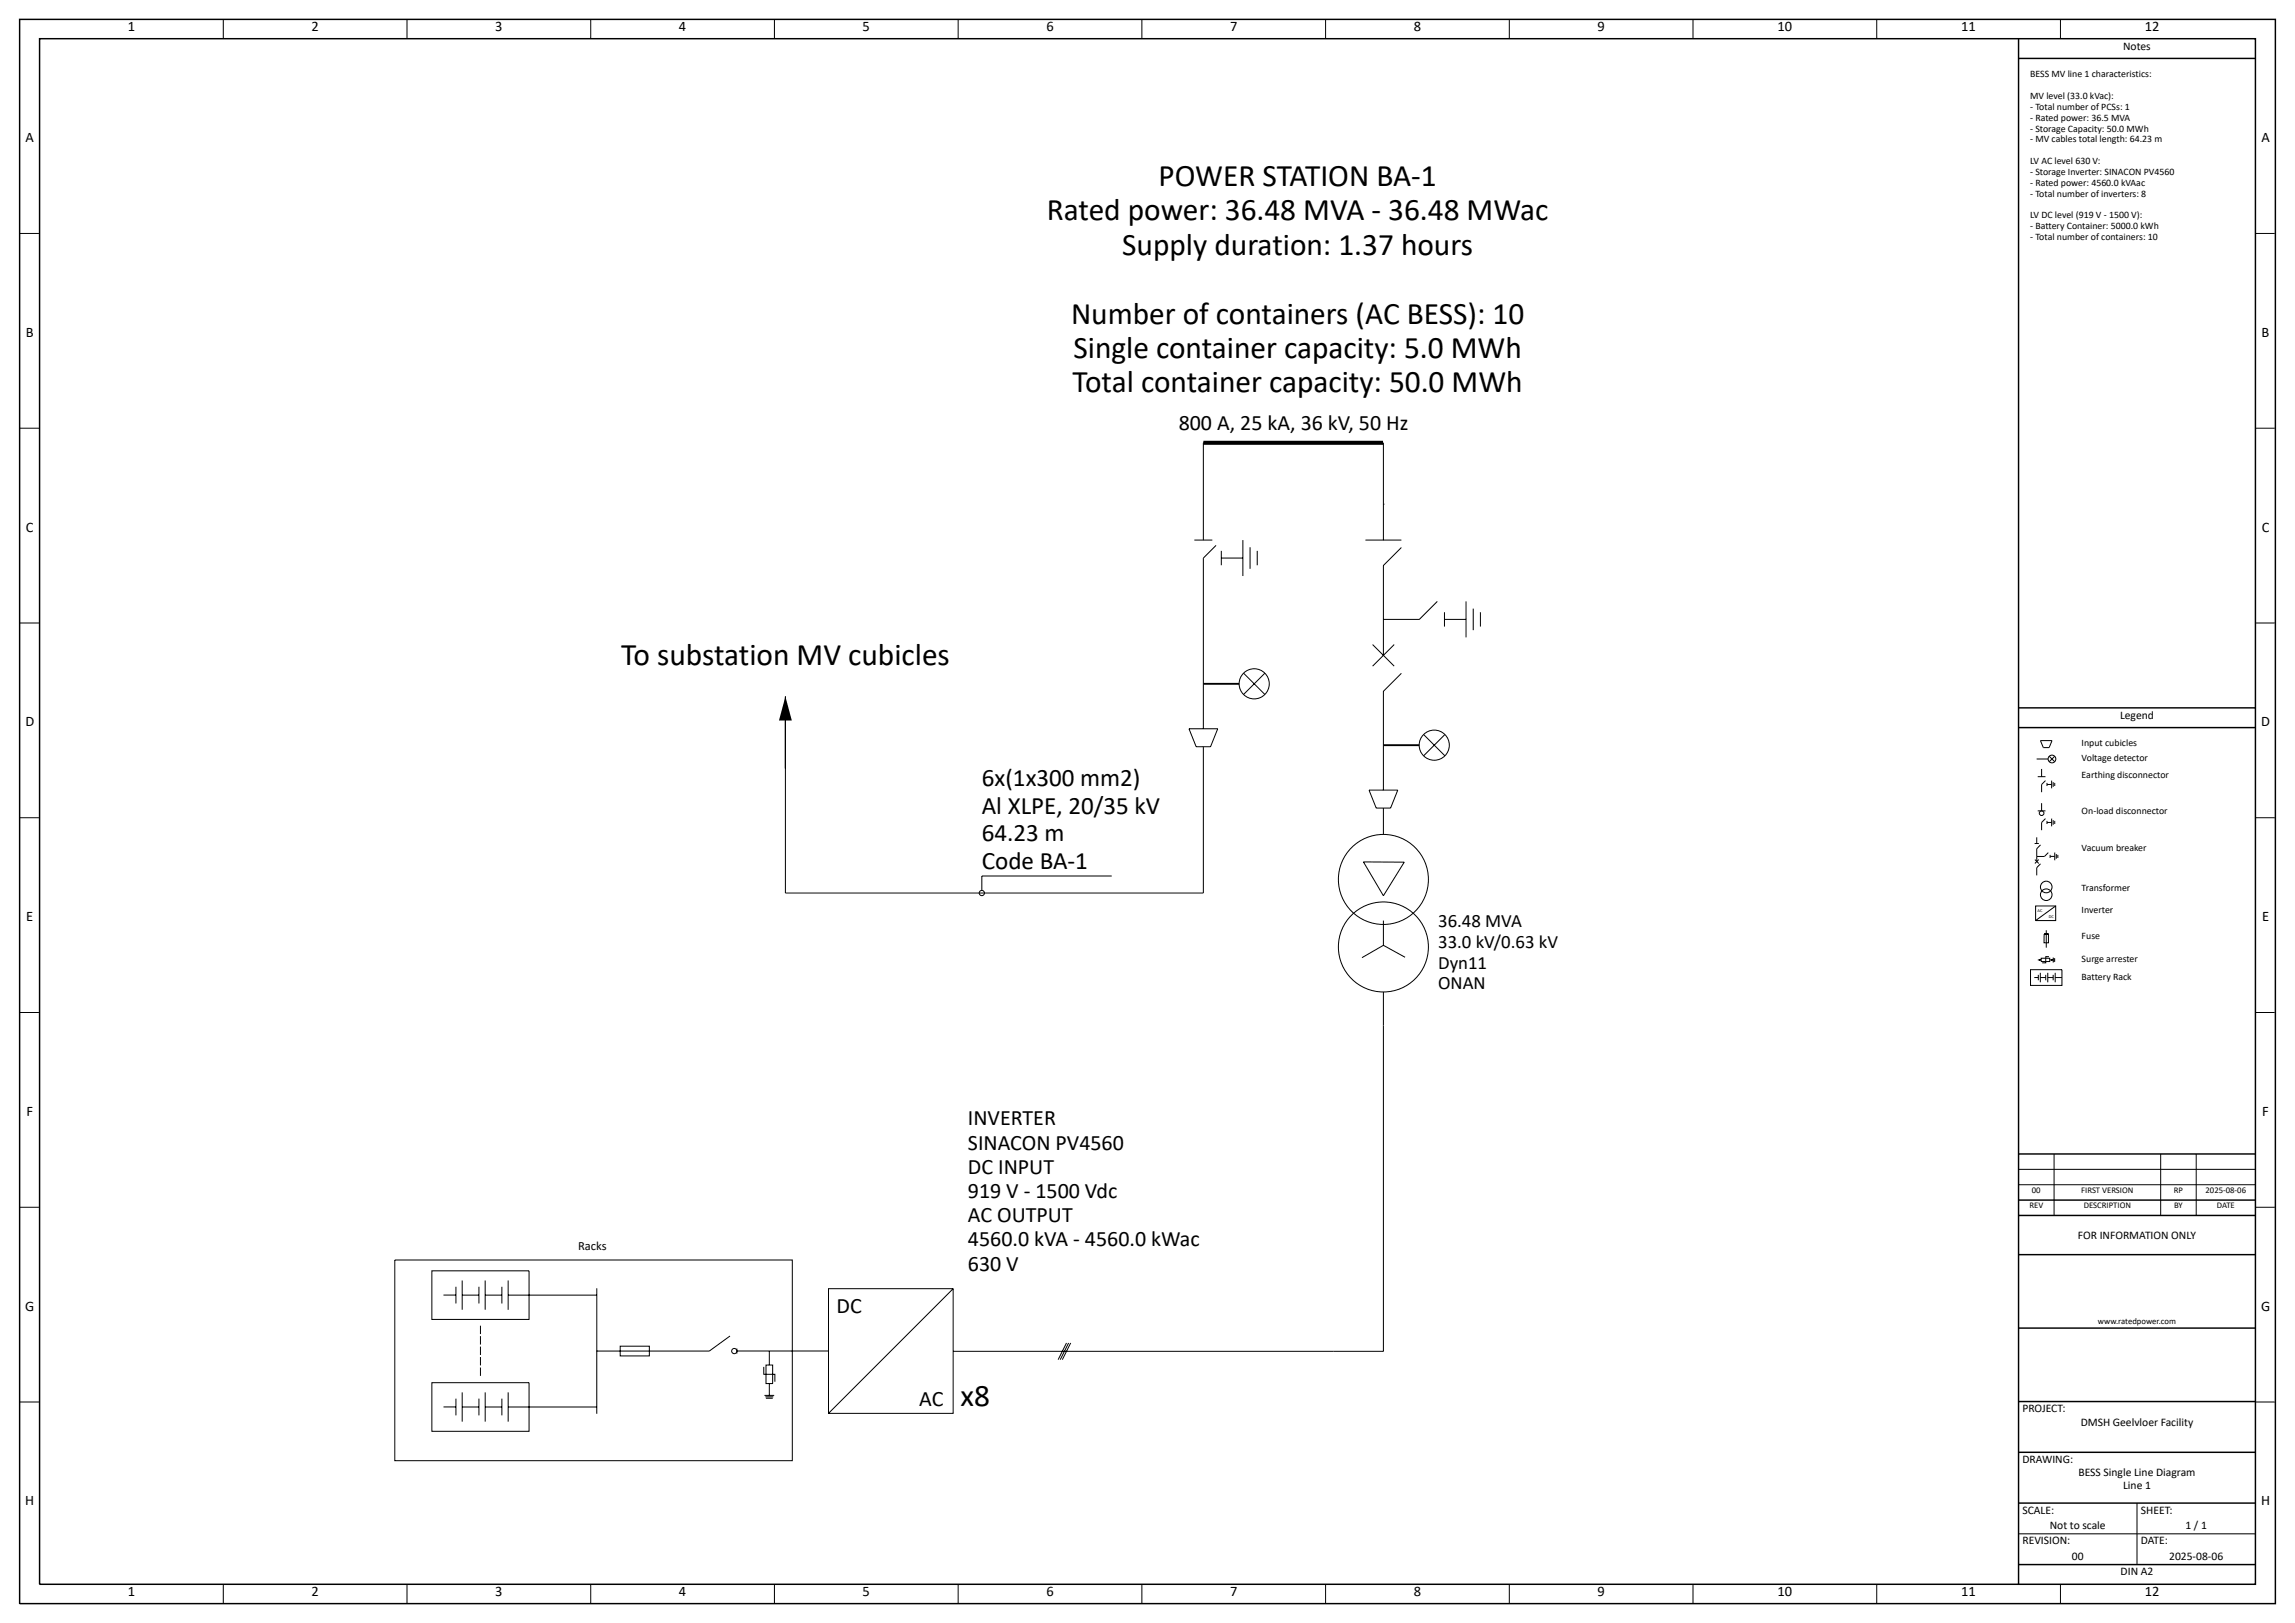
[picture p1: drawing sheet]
<svg xmlns="http://www.w3.org/2000/svg" width="594mm" height="420mm" viewBox="0 0 594 420" stroke-linecap="round" stroke-linejoin="round" font-family="sans-serif">
<defs><g id="words">
<g font-size="8.1">
<text x="299.9" y="48">POWER STATION BA-1</text>
<text x="271" y="57">Rated power: 36.48 MVA - 36.48 MWac</text>
<text x="290.5" y="65.9">Supply duration: 1.37 hours</text>
<text x="277.2" y="83.7">Number of containers (AC BESS): 10</text>
<text x="277.9" y="92.7">Single container capacity: 5.0 MWh</text>
<text x="277.7" y="101.6">Total container capacity: 50.0 MWh</text>
<text x="160.8" y="172.1">To substation MV cubicles</text>
<text x="248.7" y="363.9">x8</text>
</g>
<g font-size="6.5">
<text x="254.2" y="203.5">6x(1x300 mm2)</text>
<text x="254.2" y="210.6">Al XLPE, 20/35 kV</text>
<text x="254.2" y="217.7">64.23 m</text>
<text x="254.2" y="224.9">Code BA-1</text>
</g>
<g font-size="5.7">
<text x="305.1" y="111.2">800 A, 25 kA, 36 kV, 50 Hz</text>
<text x="250.6" y="291.4">INVERTER</text>
<text x="250.6" y="297.6">SINACON PV4560</text>
<text x="250.6" y="303.9">DC INPUT</text>
<text x="250.6" y="310.1">919 V - 1500 Vdc</text>
<text x="250.6" y="316.4">AC OUTPUT</text>
<text x="250.6" y="322.7">4560.0 kVA - 4560.0 kWac</text>
<text x="250.6" y="328.9">630 V</text>
<text x="216.6" y="339.9">DC</text>
<text x="237.9" y="364">AC</text>
</g>
<g font-size="4.9">
<text x="372.3" y="240">36.48 MVA</text>
<text x="372.3" y="245.4">33.0 kV/0.63 kV</text>
<text x="372.3" y="250.7">Dyn11</text>
<text x="372.3" y="256.1">ONAN</text>
</g>
<g font-size="3.8">
<text x="33.1" y="8">1</text>
<text x="80.6" y="8">2</text>
<text x="128.2" y="8">3</text>
<text x="175.7" y="8">4</text>
<text x="223.3" y="8">5</text>
<text x="270.9" y="8">6</text>
<text x="318.4" y="8">7</text>
<text x="366" y="8">8</text>
<text x="413.5" y="8">9</text>
<text x="460.1" y="8">10</text>
<text x="507.7" y="8">11</text>
<text x="555.2" y="8">12</text>
<text x="6.6" y="36.8">A</text>
<text x="585.4" y="36.8">A</text>
<text x="6.7" y="87.2">B</text>
<text x="585.4" y="87.2">B</text>
<text x="6.7" y="137.6">C</text>
<text x="585.5" y="137.6">C</text>
<text x="6.6" y="188">D</text>
<text x="585.3" y="188">D</text>
<text x="6.8" y="238.4">E</text>
<text x="585.6" y="238.4">E</text>
<text x="6.9" y="288.9">F</text>
<text x="585.6" y="288.9">F</text>
<text x="6.5" y="339.3">G</text>
<text x="585.3" y="339.3">G</text>
<text x="6.5" y="389.7">H</text>
<text x="585.3" y="389.7">H</text>
<text x="33.1" y="413.1">1</text>
<text x="80.6" y="413.1">2</text>
<text x="128.2" y="413.1">3</text>
<text x="175.7" y="413.1">4</text>
<text x="223.3" y="413.1">5</text>
<text x="270.9" y="413.1">6</text>
<text x="318.4" y="413.1">7</text>
<text x="366" y="413.1">8</text>
<text x="413.5" y="413.1">9</text>
<text x="460.1" y="413.1">10</text>
<text x="507.7" y="413.1">11</text>
<text x="555.2" y="413.1">12</text>
</g>
<text font-size="3.2" x="149.6" y="323.5">Racks</text>
<g font-size="3">
<text x="549.6" y="12.8">Notes</text>
<text x="548.8" y="186.1">Legend</text>
<text x="537.9" y="320.9">FOR INFORMATION ONLY</text>
<text x="523.5" y="365.6">PROJECT:</text>
<text x="538.6" y="369.1">DMSH Geelvloer Facility</text>
<text x="523.5" y="378.7">DRAWING:</text>
<text x="538" y="382.2">BESS Single Line Diagram</text>
<text x="549.6" y="385.5">Line 1</text>
<text x="523.5" y="391.8">SCALE:</text>
<text x="530.6" y="395.8">Not to scale</text>
<text x="554.2" y="391.8">SHEET:</text>
<text x="565.7" y="395.8">1 / 1</text>
<text x="523.5" y="399.8">REVISION:</text>
<text x="554.2" y="399.8">DATE:</text>
<text x="536.3" y="403.8">00</text>
<text x="548.9" y="407.9">DIN A2</text>
<text x="561.5" y="403.8">2025-08-06</text>
</g>
<g font-size="2.6">
<text x="525.5" y="20">BESS MV line 1 characteristics:</text>
<text x="525.5" y="25.6">MV level (33.0 kVac):</text>
<text x="525.5" y="28.4">- Total number of PCSs: 1</text>
<text x="525.5" y="31.2">- Rated power: 36.5 MVA</text>
<text x="525.5" y="34">- Storage Capacity: 50.0 MWh</text>
<text x="525.5" y="36.9">- MV cables total length: 64.23 m</text>
<text x="525.5" y="42.5">LV AC level 630 V:</text>
<text x="525.5" y="45.3">- Storage Inverter: SINACON PV4560</text>
<text x="525.5" y="48.1">- Rated power: 4560.0 kVAac</text>
<text x="525.5" y="50.9">- Total number of inverters: 8</text>
<text x="525.5" y="56.5">LV DC level (919 V - 1500 V):</text>
<text x="525.5" y="59.3">- Battery Container: 5000.0 kWh</text>
<text x="525.5" y="62.1">- Total number of containers: 10</text>
<text x="538.8" y="193.3">Input cubicles</text>
<text x="538.8" y="197.1">Voltage detector</text>
<text x="538.8" y="201.3">Earthing disconnector</text>
<text x="538.8" y="210.7">On-load disconnector</text>
<text x="538.8" y="220.3">Vacuum breaker</text>
<text x="538.8" y="230.6">Transformer</text>
<text x="538.8" y="236.4">Inverter</text>
<text x="538.8" y="243">Fuse</text>
<text x="538.8" y="249.1">Surge arrester</text>
<text x="538.8" y="253.7">Battery Rack</text>
</g>
<g font-size="2.3">
<text x="526" y="308.9">00</text>
<text x="538.8" y="308.9">FIRST VERSION</text>
<text x="562.7" y="308.9">RP</text>
<text x="570.9" y="308.9">2025-08-06</text>
<text x="525.3" y="312.8">REV</text>
<text x="539.4" y="312.8">DESCRIPTION</text>
<text x="562.8" y="312.8">BY</text>
<text x="573.8" y="312.8">DATE</text>
<text x="543.1" y="342.9">www.ratedpower.com</text>
</g>
<g font-size="1.1">
<text x="527.4" y="236">AC</text>
<text x="530.3" y="237.7">DC</text>
</g>
</g></defs>
<g fill="none" stroke="#000" stroke-width=".26">
<path d="M57.8 5v5M105.4 5v5M152.9 5v5M200.5 5v5M248 5v5M295.6 5v5M343.1 5v5M390.7 5v5M438.3 5v5M485.8 5v5M533.4 5v5M5.1 60.4h5"/>
<path d="M583.8 60.4h5M5.1 110.9h5M311.5 114.6h.1M311.5 114.6v25.2M311.6 114.6h.1M358.1 114.6v25.2M583.8 110.9h5M309.2 139.8h4.6M321.7 139.8v9.3M353.5 139.8h9.3M358.1 130.5h.1M314.8 141.2l-3.3 3.3v44.2"/>
<path d="M316.1 142.6v3.7M316.1 144.5h5.6M323.6 141.7v5.6M325.4 142.6v3.7M362.8 141.7l-4.7 4.7v23.3M372.1 155.7l-4.7 4.7h-9.3M373.9 158.5v3.7M379.5 155.7v9.3M381.4 157.6v5.5M383.2 158.5v3.7M5.1 161.3h5M321.9 174.3l5.5 5.5"/>
<path d="M327.4 174.3l-5.5 5.5M355.3 166.9l5.6 5.5M360.9 166.9l-5.6 5.5M362.8 174.3l-4.7 4.7v25.5M373.9 160.4h5.6M583.8 161.3h5M203.3 180.3v50.9h108.2v-37.9M307.8 188.7h7.4l-1.8 4.6h-3.8zM368.5 190.2l5.5 5.5M374 190.2l-5.5 5.5M527.2 196.5h3M528.2 191.7h3l-.8 1.8h-1.5z"/>
<path d="M528.5 199.1v2M530.5 195.8l1.4 1.4M531.9 195.8l-1.4 1.4M5.1 211.7h5M354.4 204.5h7.4l-1.8 4.7h-3.8zM358.1 209.2v6.8M526.7 218.4h1.1M527.2 216.8v1.6M527.5 201.1h2M527.5 209.9h2M528.2 218.7l-1 1v2M528.5 207.9v2"/>
<path d="M529.5 202.1l-1 1v2M529.5 211.9l-1 1v2M529.9 202.7v.8M529.9 212.5v.8M529.9 203.1h1.2M529.9 212.9h1.2M531.1 202.1v2M531.1 211.9v2M531.5 202.5v1.2M531.5 212.3v1.2M531.9 202.7v.8M531.9 212.5v.8"/>
<path d="M583.8 211.7h5M287.8 226.8h-33.6v3.7M352.9 223.1l10.6 .1-5.4 8.7zM358.1 238.3v6.4M526.8 222.5l.9 1M526.9 234.5h5.2v3.8h-5.2zM527.2 221.7v1.3M527.7 222.5l-.9 1M528.2 223.6l-1 1v2M530.2 220.7l-1 1h-2M530.7 221.3v.8M530.7 221.7h1.2"/>
<path d="M531.9 220.7v2M532.1 234.5l-5.2 3.8M532.3 221.1v1.2M532.7 221.3v.8M358.1 256.8v93h-111.4M358.1 244.7l-5.5 3.2M358.1 244.7l5.6 3.1M525.6 251h8.2v4.1h-8.2zM526.6 253.1h1M527.5 248.5h.9M527.6 252.4v1.4M528.2 251.8v2.5"/>
<path d="M528.2 253.1h1.4M528.4 248.1h2.2v.8h-2.2zM529.6 252.4v1.4M529.7 240.8v4.5M530.1 251.8v2.5M530.1 253.1h1.4M530.3 241.8h-1.2h1.2v2.3h-1.2v-2.3M530.4 247.7h-.8v1.6h-1M530.6 248.5h.9M531.5 252.4v1.4M531.5 247.9v1.3M531.7 248v1.1"/>
<path d="M531.9 248.1v.9M532 251.8v2.5M532 253.1h1.8M5.1 262.1h5M583.8 262.1h5M531.7 298.7v16M559.3 298.7v16M568.5 298.7v16M5.1 312.5h5M522.5 306.7h61.3M522.5 302.7h61.3M583.8 312.5h5"/>
<path d="M102.2 326.2h102.9v51.9h-102.9zM111.8 329h25.2v12.6h-25.2zM114.8 335.3h3.2M118 333.1v4.3M119.6 335.3h4.4M119.6 331.5v7.6M124 333.1v4.3M125.6 335.3h4.3M125.6 331.5v7.6M129.9 333.1v4.3M131.5 335.3h23M131.5 331.5v7.6"/>
<path d="M154.5 333.5v32.5M214.5 333.6h32.2v32.3h-32.2zM246.7 333.6l-32.2 32.3M111.8 358h25.2v12.5h-25.2zM124.4 343.2v2.2M124.4 345.9v2.2M124.4 348.6v2.2M124.4 351.3v2.2M124.4 354v2.2M160.5 348.5h7.6v2.5h-7.6zM189 345.9l-5.4 3.9h-29.1M190.7 349.7h23.8"/>
<path d="M190.7 349.1v1.3M197.7 353.9v1.9h2.9v1.9M198.3 353.4h1.7v4.8h-1.7zM199.1 349.8v3.6M199.1 358.2v3M276.1 347.7l-2.2 4.3M276.6 347.7l-2.2 4.3M277.2 347.7l-2.2 4.3M5.1 363h5M114.8 364.2h3.2M118 362.1v4.3M119.6 360.5v7.5"/>
<path d="M119.6 364.2h4.4M124 362.1v4.3M125.6 360.5v7.5M125.6 364.2h4.3M129.9 362.1v4.3M131.5 360.5v7.5M131.5 364.2h23M197.9 361.2h2.5M198.1 361.6h2.1M198.3 362h1.7M583.8 363h5M522.5 397.1h61.3"/>
<path d="M553.2 389.1v15.9M57.8 410.1v5M105.4 410.1v5M152.9 410.1v5M200.5 410.1v5M248 410.1v5M295.6 410.1v5M343.1 410.1v5M390.7 410.1v5M438.3 410.1v5M485.8 410.1v5M533.4 410.1v5"/>
<circle cx="324.7" cy="177" r="3.9"/>
<circle cx="371.3" cy="192.9" r="3.9"/>
<circle cx="531.2" cy="196.5" r="1"/>
<circle cx="528.5" cy="210.5" r=".6"/>
<circle cx="254.2" cy="231.2" r=".68"/>
<circle cx="358.1" cy="227.7" r="11.7"/>
<circle cx="529.7" cy="229.6" r="1.5"/>
<circle cx="529.7" cy="231.6" r="1.5"/>
<circle cx="358.1" cy="245.1" r="11.7"/>
<circle cx="190.1" cy="349.8" r=".68"/>
</g>
<path d="M311.5 114.6h46.5" fill="none" stroke="#000" stroke-width="1" stroke-linecap="butt"/>
<path d="M311.5 177h9.3M358.1 192.9h9.3" fill="none" stroke="#000" stroke-width=".49"/>
<path d="M203.3 180.3l1.7 6.2h-3.4z" fill="#000"/>
<g fill="none" stroke="#000" stroke-width=".38">
<path d="M5.1 5h583.9v410.1h-583.9zM10.2 10h573.6v400.1h-573.6zM522.5 10v400.1M522.5 15.1h61.3M522.5 183.3h61.3M522.5 188.4h61.3M522.5 298.7h61.3M522.5 314.7h61.3M522.5 310.7h61.3M522.5 324.8h61.3M522.5 343.8h61.3M522.5 376h61.3"/>
<path d="M522.5 362.8h61.3M522.5 389.1h61.3M522.5 405h61.3"/>
</g>
<use href="#words"/>
</svg>
